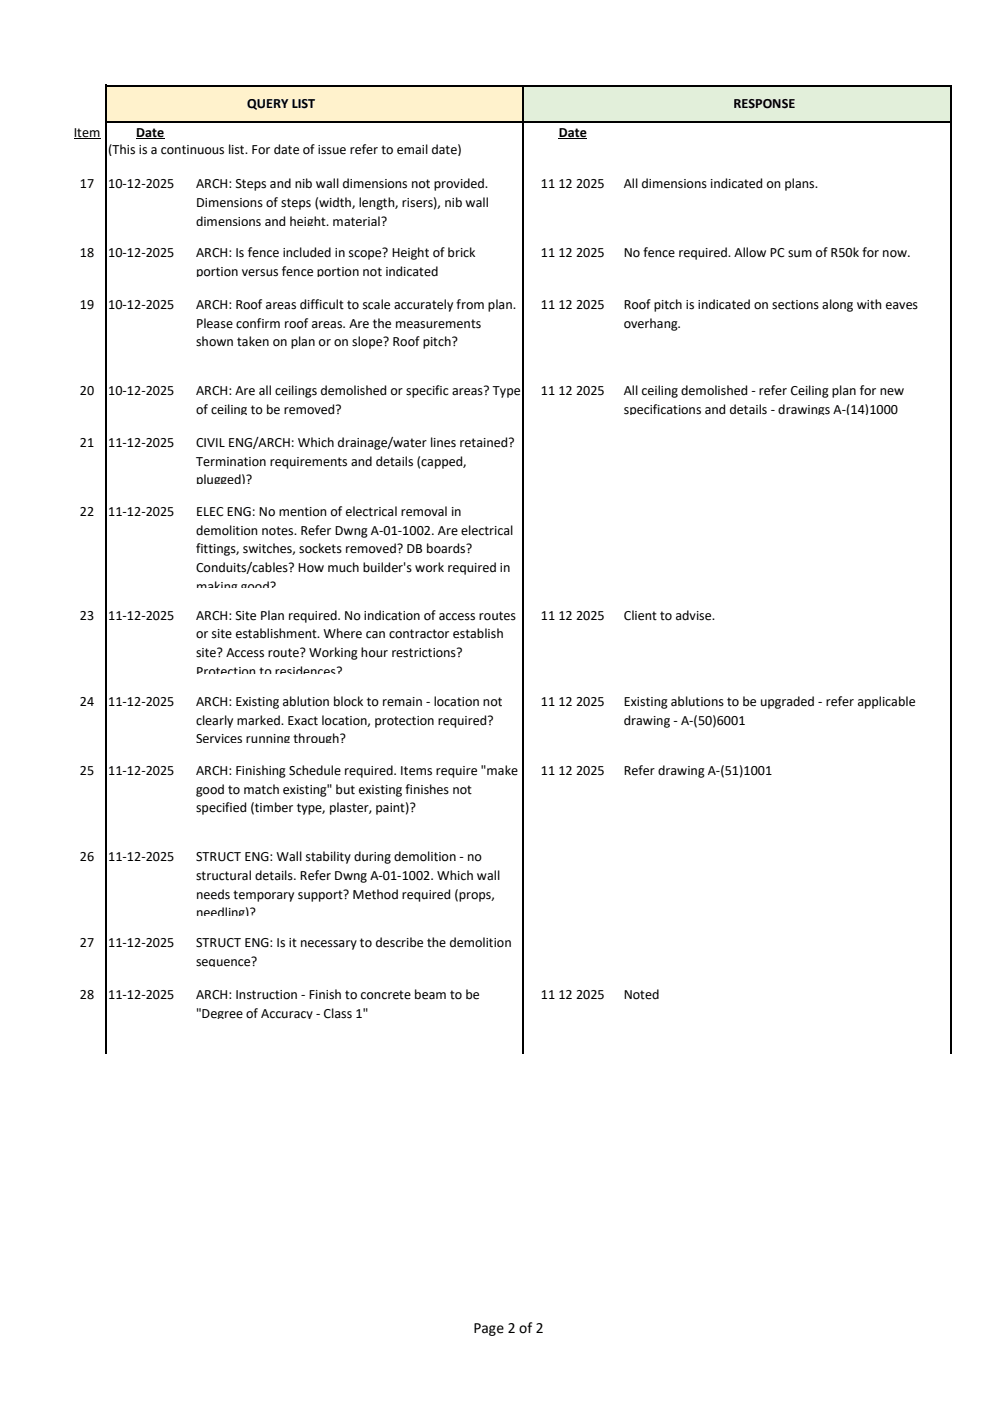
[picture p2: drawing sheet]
<svg xmlns="http://www.w3.org/2000/svg" width="210mm" height="297mm" viewBox="0 0 210 297" stroke-linecap="round" stroke-linejoin="round" font-family="sans-serif">
<defs><g id="words">
<text font-size="3.3" x="100.4" y="282.6">Page 2 of 2</text>
<g font-size="3">
<text x="52.4" y="22.9">QUERY LIST</text>
<text x="155.5" y="22.9">RESPONSE</text>
<text x="15.6" y="29">Item</text>
<text x="28.9" y="29">Date</text>
<text x="118.5" y="29">Date</text>
<text x="22.9" y="32.6">(This is a continuous list. For date of issue refer to email date)</text>
<text x="16.9" y="39.9">17</text>
<text x="22.9" y="39.9">10-12-2025</text>
<text x="41.6" y="39.9">ARCH: Steps and nib wall dimensions not provided.</text>
<text x="114.7" y="39.9">11 12 2025</text>
<text x="132.2" y="39.9">All dimensions indicated on plans.</text>
<text x="41.6" y="43.9">Dimensions of steps (width, length, risers), nib wall</text>
<text x="41.6" y="47.8">dimensions and height, material?</text>
<text x="16.9" y="54.5">18</text>
<text x="22.9" y="54.5">10-12-2025</text>
<text x="41.6" y="54.5">ARCH: Is fence included in scope? Height of brick</text>
<text x="41.6" y="58.5">portion versus fence portion not indicated</text>
<text x="114.7" y="54.5">11 12 2025</text>
<text x="132.2" y="54.5">No fence required. Allow PC sum of R50k for now.</text>
<text x="16.9" y="65.5">19</text>
<text x="22.9" y="65.5">10-12-2025</text>
<text x="41.6" y="65.5">ARCH: Roof areas difficult to scale accurately from plan.</text>
<text x="114.7" y="65.5">11 12 2025</text>
<text x="132.2" y="65.5">Roof pitch is indicated on sections along with eaves</text>
<text x="41.6" y="69.5">Please confirm roof areas. Are the measurements</text>
<text x="132.2" y="69.5">overhang.</text>
<text x="41.6" y="73.4">shown taken on plan or on slope? Roof pitch?</text>
<text x="16.9" y="83.8">20</text>
<text x="22.9" y="83.8">10-12-2025</text>
<text x="41.6" y="83.8">ARCH: Are all ceilings demolished or specific areas? Type</text>
<text x="114.7" y="83.8">11 12 2025</text>
<text x="132.2" y="83.8">All ceiling demolished - refer Ceiling plan for new</text>
<text x="41.6" y="87.8">of ceiling to be removed?</text>
<text x="132.2" y="87.8">specifications and details - drawings A-(14)1000</text>
<text x="16.9" y="94.7">21</text>
<text x="22.9" y="94.7">11-12-2025</text>
<text x="41.6" y="94.7">CIVIL ENG/ARCH: Which drainage/water lines retained?</text>
<text x="41.6" y="98.7">Termination requirements and details (capped,</text>
<text x="41.6" y="102.7">plugged)?</text>
<text x="16.9" y="109.4">22</text>
<text x="22.9" y="109.4">11-12-2025</text>
<text x="41.6" y="109.4">ELEC ENG: No mention of electrical removal in</text>
<text x="41.6" y="113.4">demolition notes. Refer Dwng A-01-1002. Are electrical</text>
<text x="41.6" y="117.3">fittings, switches, sockets removed? DB boards?</text>
<text x="41.6" y="125.3">making good?</text>
<text x="41.6" y="121.3">Conduits/cables? How much builder's work required in</text>
<text x="16.9" y="131.4">23</text>
<text x="22.9" y="131.4">11-12-2025</text>
<text x="41.6" y="131.4">ARCH: Site Plan required. No indication of access routes</text>
<text x="114.7" y="131.4">11 12 2025</text>
<text x="132.2" y="131.4">Client to advise.</text>
<text x="41.6" y="135.3">or site establishment. Where can contractor establish</text>
<text x="41.6" y="139.3">site? Access route? Working hour restrictions?</text>
<text x="41.6" y="143.3">Protection to residences?</text>
<text x="16.9" y="149.6">24</text>
<text x="22.9" y="149.6">11-12-2025</text>
<text x="41.6" y="149.6">ARCH: Existing ablution block to remain - location not</text>
<text x="114.7" y="149.6">11 12 2025</text>
<text x="132.2" y="149.6">Existing ablutions to be upgraded - refer applicable</text>
<text x="41.6" y="153.6">clearly marked. Exact location, protection required?</text>
<text x="132.2" y="153.6">drawing - A-(50)6001</text>
<text x="41.6" y="157.6">Services running through?</text>
<text x="16.9" y="164.3">25</text>
<text x="22.9" y="164.3">11-12-2025</text>
<text x="41.6" y="164.3">ARCH: Finishing Schedule required. Items require &quot;make</text>
<text x="114.7" y="164.3">11 12 2025</text>
<text x="132.2" y="164.3">Refer drawing A-(51)1001</text>
<text x="41.6" y="168.3">good to match existing&quot; but existing finishes not</text>
<text x="41.6" y="172.3">specified (timber type, plaster, paint)?</text>
<text x="16.9" y="182.6">26</text>
<text x="22.9" y="182.6">11-12-2025</text>
<text x="41.6" y="182.6">STRUCT ENG: Wall stability during demolition - no</text>
<text x="41.6" y="186.6">structural details. Refer Dwng A-01-1002. Which wall</text>
<text x="41.6" y="190.5">needs temporary support? Method required (props,</text>
<text x="41.6" y="194.5">needling)?</text>
<text x="16.9" y="200.9">27</text>
<text x="22.9" y="200.9">11-12-2025</text>
<text x="41.6" y="200.9">STRUCT ENG: Is it necessary to describe the demolition</text>
<text x="41.6" y="204.9">sequence?</text>
<text x="16.9" y="211.8">28</text>
<text x="22.9" y="211.8">11-12-2025</text>
<text x="41.6" y="215.8">&quot;Degree of Accuracy - Class 1&quot;</text>
<text x="41.6" y="211.8">ARCH: Instruction - Finish to concrete beam to be</text>
<text x="114.7" y="211.8">11 12 2025</text>
<text x="132.2" y="211.8">Noted</text>
</g>
</g></defs>
<path d="M22.4 18.3h88.6v7.7h-88.6z" fill="#fff2cc"/>
<path d="M110.9 18.3h90.7v7.7h-90.7z" fill="#e2efda"/>
<path d="M15.6 29.4h5.7M28.9 29.4h5.9M118.5 29.4h6" fill="none" stroke="#000" stroke-width=".21"/>
<path d="M22.4 18v205.4M22.6 18.1h179.2M110.9 18.3v205.1M201.6 18.3v205.1M22.6 25.9h179.2" fill="none" stroke="#000" stroke-width=".3"/>
<use href="#words"/>
</svg>
